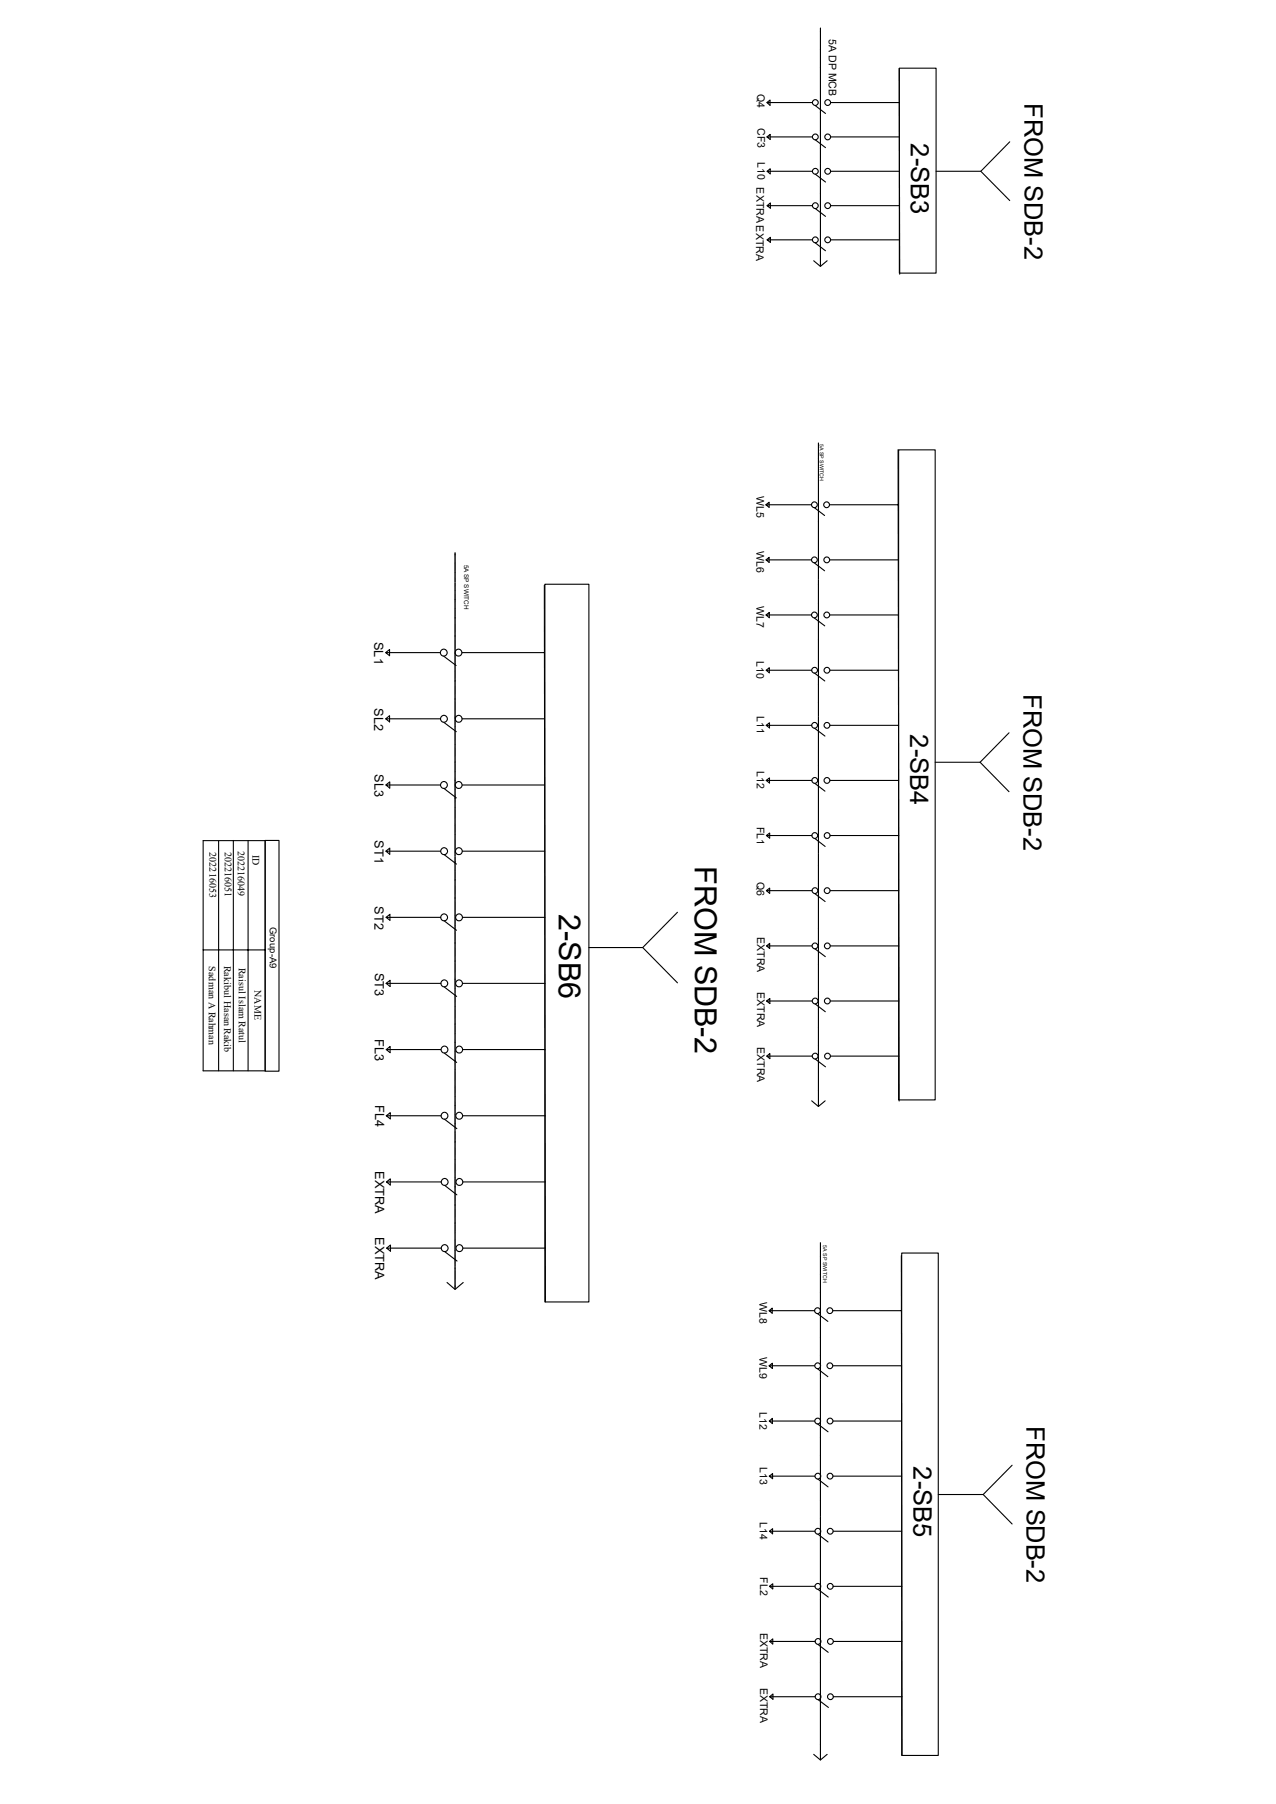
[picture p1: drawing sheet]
<svg xmlns="http://www.w3.org/2000/svg" width="297mm" height="420mm" viewBox="0 0 297 420" stroke-linecap="round" stroke-linejoin="round" font-family="sans-serif">
<defs><g id="words">
<g font-size="7.1">
<text x="161.8" y="201.6" transform="rotate(90 161.8 201.6)">FROM SDB-2</text>
<text x="130.1" y="212.8" transform="rotate(90 130.1 212.8)">2-SB6</text>
</g>
<g font-size="5.9">
<text x="238.5" y="24" transform="rotate(90 238.5 24)">FROM SDB-2</text>
<text x="212" y="33.4" transform="rotate(90 212 33.4)">2-SB3</text>
<text x="238.3" y="161.6" transform="rotate(90 238.3 161.6)">FROM SDB-2</text>
<text x="211.9" y="170.9" transform="rotate(90 211.9 170.9)">2-SB4</text>
<text x="239" y="332.1" transform="rotate(90 239 332.1)">FROM SDB-2</text>
<text x="212.6" y="341.4" transform="rotate(90 212.6 341.4)">2-SB5</text>
</g>
<g font-size="3">
<text x="87.1" y="149.4" transform="rotate(90 87.1 149.4)">SL1</text>
<text x="87.1" y="164.8" transform="rotate(90 87.1 164.8)">SL2</text>
<text x="87.2" y="180.2" transform="rotate(90 87.2 180.2)">SL3</text>
<text x="87.2" y="195.6" transform="rotate(90 87.2 195.6)">ST1</text>
<text x="87.2" y="211" transform="rotate(90 87.2 211)">ST2</text>
<text x="87.2" y="226.4" transform="rotate(90 87.2 226.4)">ST3</text>
<text x="87.2" y="241.9" transform="rotate(90 87.2 241.9)">FL3</text>
<text x="87.3" y="257.3" transform="rotate(90 87.3 257.3)">FL4</text>
<text x="87.3" y="272.6" transform="rotate(90 87.3 272.6)">EXTRA</text>
<text x="87.3" y="288" transform="rotate(90 87.3 288)">EXTRA</text>
</g>
<g font-size="2.5">
<text x="193" y="9.1" transform="rotate(90 193 9.1)">5A DP MCB</text>
<text x="176.3" y="21.8" transform="rotate(90 176.3 21.8)">Q4</text>
<text x="176.3" y="29.8" transform="rotate(90 176.3 29.8)">CF3</text>
<text x="176.3" y="37.8" transform="rotate(90 176.3 37.8)">L10</text>
<text x="176.1" y="43.6" transform="rotate(90 176.1 43.6)">EXTRA EXTRA</text>
<text x="176.1" y="115.4" transform="rotate(90 176.1 115.4)">WL5</text>
<text x="176.1" y="128.3" transform="rotate(90 176.1 128.3)">WL6</text>
<text x="176.1" y="141.1" transform="rotate(90 176.1 141.1)">WL7</text>
<text x="176.1" y="153.9" transform="rotate(90 176.1 153.9)">L10</text>
<text x="176.1" y="166.7" transform="rotate(90 176.1 166.7)">L11</text>
<text x="176.1" y="179.6" transform="rotate(90 176.1 179.6)">L12</text>
<text x="176.2" y="192.4" transform="rotate(90 176.2 192.4)">FL1</text>
<text x="176.2" y="205.3" transform="rotate(90 176.2 205.3)">Q6</text>
<text x="176.2" y="218.1" transform="rotate(90 176.2 218.1)">EXTRA</text>
<text x="176.2" y="230.9" transform="rotate(90 176.2 230.9)">EXTRA</text>
<text x="176.3" y="243.8" transform="rotate(90 176.3 243.8)">EXTRA</text>
<text x="176.8" y="303.1" transform="rotate(90 176.8 303.1)">WL8</text>
<text x="176.8" y="315.9" transform="rotate(90 176.8 315.9)">WL9</text>
<text x="176.8" y="328.7" transform="rotate(90 176.8 328.7)">L12</text>
<text x="176.9" y="341.5" transform="rotate(90 176.9 341.5)">L13</text>
<text x="176.9" y="354.4" transform="rotate(90 176.9 354.4)">L14</text>
<text x="176.9" y="367.2" transform="rotate(90 176.9 367.2)">FL2</text>
<text x="176.9" y="380.1" transform="rotate(90 176.9 380.1)">EXTRA</text>
<text x="177" y="392.9" transform="rotate(90 177 392.9)">EXTRA</text>
</g>
<g font-size="2.3">
<text x="48.8" y="198.4" transform="rotate(90 48.8 198.4)">202216053</text>
<text x="52.3" y="198.3" transform="rotate(90 52.3 198.3)">202216051</text>
<text x="55.4" y="198" transform="rotate(90 55.4 198)">202216049</text>
<text x="58.8" y="199.1" transform="rotate(90 58.8 199.1)">ID</text>
<text x="48.6" y="225" transform="rotate(90 48.6 225)">Sadman A Rahman</text>
<text x="52.2" y="224.8" transform="rotate(90 52.2 224.8)">Rakibul Hasan Rakib</text>
<text x="55.6" y="225.3" transform="rotate(90 55.6 225.3)">Raisul Islam Ratul</text>
<text x="59.2" y="230.5" transform="rotate(90 59.2 230.5)">NAME</text>
</g>
<text font-size="2.2" x="62.8" y="215.8" transform="rotate(90 62.8 215.8)">Group-A9</text>
<text font-size="1.5" x="108.1" y="131.4" transform="rotate(90 108.1 131.4)">5A SP SWITCH</text>
<g font-size="1.2">
<text x="190.8" y="103.3" transform="rotate(90 190.8 103.3)">5A SP SWITCH</text>
<text x="191.6" y="289.9" transform="rotate(90 191.6 289.9)">5A SP SWITCH</text>
</g>
</g></defs>
<g fill="none" stroke="#000" stroke-width=".25">
<path d="M191 6.5v.2M191 6.8v.2M191 7.1v.4M191 7.5v.2M191 7.8v.2M191 8v.2M191 8.3v.2M191 8.6v.1M191 8.8v.2M191 9.1v.1M191 9.3v.1M191 9.5v.2"/>
<path d="M191 9.8v.1M191 10v.2M191 10.3v.2M191 10.5v.2M191 10.8v.2M191 11v.2M191 11.3v.4M191 11.8v.1M191 12v.2M191 12.3v.1M191 12.5v.2M191 12.8v.2"/>
<path d="M191 13v.2M191 13.3v.2M191 13.5v.2M191 13.8v.1M191 14v.2M191 14.3v.1M191 14.5v.2M191 14.8v.1M191 15v.2M191 15.3v.2M191 15.5v.4M191 16v.2"/>
<path d="M191 16.3v.1M191 16.5v.2M191 16.8v.1M191 17v.2M191 17.3v.1M191 17.5v.2M191 17.8v.1M191 18v.2M191 18.2v.2M191 18.5v.2M191 18.8v.1M191 19v.2"/>
<path d="M191 19.3v.1M191 19.5v.2M191 19.8v.1M191 20v.2M209.3 15.9l.1 47.9M209.3 15.9h8.6v47.7h-8.6zM178.5 23.9l.7-.6v1.2l-.7-.6h10.6M178.5 31.9l.8-.6v1.2l-.8-.6h10.6M178.6 39.9l.7-.6v1.2l-.7-.6h10.5M189.8 24.6l2.4 1.8M189.8 32.6l2.4 1.8M191 38.2v.2"/>
<path d="M191 38.4v.2M191 38.7v.1M191 38.9v.2M191 39.2v.1M191 39.4v.2M191 39.7v.1M191 39.9v.2M191 20.2v.2M191 20.5v.2M191 20.7v.2M191 21v.2M191 21.3v.1"/>
<path d="M191 21.5v.2M191 21.8v.1M191 22v.1M191 22.2v.2M191 22.5v.1M191 22.7v.2M191 23v.2M191 23.2v.2M191 23.5v.2M191 23.7v.2M191 24v.1M191 24.2v.2"/>
<path d="M191 24.5v.1M191 24.7v.2M191 25v.1M191 25.2v.2M191 25.5v.2M191 25.7v.2M191 26v.4M191 26.5v.1M191 26.7v.2M191 27v.1M191 27.2v.2M191 27.5v.1"/>
<path d="M191 27.7v.2M191 28v.2M191 28.2v.2M191 28.4v.2M191 28.7v.2M191 29v.1M191 29.2v.2M191 29.5v.1M191 29.7v.2M191 30v.1M191 30.2v.4M191 30.7v.2"/>
<path d="M191 30.9v.2M191 31.2v.2M191 31.5v.1M191 31.7v.2M191 32v.1M191 32.2v.2M191 32.5v.1M191 32.7v.2M191 32.9v.2M191 33.2v.2M191 33.4v.2M191 33.7v.2"/>
<path d="M191 34v.1M191 34.2v.2M191 34.5v.3M191 34.9v.2M191 35.2v.1M191 35.4v.2M191 35.7v.2M191 35.9v.2M191 36.2v.2M191 36.4v.2M191 36.7v.1M191 36.9v.2"/>
<path d="M191 37.2v.1M191 37.4v.2M191 37.7v.1M191 37.9v.2M193.3 23.9h16M193.3 31.9h16M193.4 39.9h15.9M217.9 39.9h10.4l6.7 6.8M235 33l-6.7 6.9M178.6 47.9l.7-.7v1.3l-.7-.6h10.5M178.6 55.8l.7-.6v1.2l-.7-.6h10.5M189.8 40.6l2.4 1.8"/>
<path d="M189.8 48.6l2.4 1.8M189.8 56.6l2.4 1.8M191 40.2v.1M191 40.4v.2M191 40.7v.2M191 40.9v.2M191 41.1v.2M191 41.4v.2M191 41.7v.1M191 41.9v.2M191 42.2v.1M191 42.4v.2"/>
<path d="M191 42.7v.1M191 42.9v.2M191 43.1v.2M191 43.4v.2M191 43.6v.2M191 43.9v.2M191 44.2v.1M191 44.4v.2M191 44.7v.1M191 44.9v.4M191 45.4v.2M191 45.6v.2"/>
<path d="M191 45.9v.2M191 46.1v.2M191 46.4v.2M191 46.7v.1M191 46.9v.2M191 47.2v.1M191 47.4v.1M191 47.6v.2M191 47.9v.1M191 48.1v.2M191 48.4v.2M191 48.6v.2"/>
<path d="M191 48.9v.2M191 49.1v.4M191 49.6v.2M191 49.9v.1M191 50.1v.2M191 50.4v.1M191 50.6v.2M191 50.9v.2M191 51.1v.2M191 51.4v.1M191 51.6v.2M191 51.9v.1"/>
<path d="M191 52.1v.2M191 52.4v.1M191 52.6v.2M191 52.9v.1M191 53.1v.2M191 53.4v.4M191 53.8v.2M191 54.1v.2M191 54.4v.1M191 54.6v.2M191 54.9v.1M191 55.1v.2"/>
<path d="M191 55.4v.1M191 55.6v.2M191 55.8v.2M191 56.1v.2M191 56.3v.2M191 56.6v.2M191 56.9v.1M191 57.1v.2M191 57.4v.1M191 57.6v.1M191 57.8v.2M191 58.1v.2"/>
<path d="M191 58.3v.2M191 58.6v.2M191 58.8v.2M191 59.1v.2M191 59.4v.1M191 59.6v.2M191 59.9v.1M193.4 47.9h16M193.4 55.8h16M189.4 60.7l1.6 1.3 1.5-1.3M191 61.8v.2M191 60.1v.1"/>
<path d="M191 60.3v.2M191 60.6v.1M191 60.8v.2M191 61.1v.2M191 61.3v.2M191 61.6v.2M178.3 117.5l.7-.6v1.2l-.7-.6h10.5M189.6 118.2l2.3 1.8M190.5 103.1v.2M190.5 103.3v.2M190.5 103.6v.2M190.5 103.8v.2"/>
<path d="M190.5 104.1v.2M190.5 104.4v.1M190.5 104.6v.1M190.5 104.8v.2M190.5 105.1v.1M190.5 105.3v.2M190.5 105.6v.1M190.5 105.8v.2M190.5 106.1v.2M190.5 106.3v.2M190.5 106.6v.4M190.5 107.1v.1"/>
<path d="M190.5 107.3v.2M190.5 107.6v.1M190.5 107.8v.2M190.5 108.1v.1M190.5 108.3v.2M190.5 108.6v.2M190.5 108.8v.2M190.5 109.1v.1M190.5 109.3v.2M190.5 109.6v.1M190.5 109.8v.2M190.5 110.1v.1"/>
<path d="M190.5 110.3v.2M190.5 110.6v.1M190.5 110.8v.2M190.5 111v.2M190.5 111.3v.2M190.5 111.5v.2M190.5 111.8v.2M190.5 112.1v.1M190.5 112.3v.2M190.5 112.6v.1M190.5 112.8v.2M190.5 113.1v.1"/>
<path d="M190.5 113.3v.2M190.5 113.5v.2M190.5 113.8v.2M190.5 114v.2M190.5 114.3v.2M190.5 114.6v.1M190.5 114.8v.2M190.5 115.1v.1M190.5 115.3v.1M190.5 115.5v.2M190.5 115.8v.2M190.5 116v.2"/>
<path d="M190.5 116.3v.2M190.5 116.5v.2M190.5 116.8v.2M190.5 117.1v.3M190.5 117.5v.2M190.5 117.8v.1M190.5 118v.2M190.5 118.3v.1M190.5 118.5v.2M190.5 118.8v.2M190.5 119v.2M190.5 119.3v.1"/>
<path d="M190.5 119.5v.2M190.5 119.8v.1M193.1 117.5h16M209 104.7l.3 151.6M209.2 104.7h8.5v151.4h-8.5zM105.9 135.6v.2M105.9 135.9v.2M105.9 136.1v.2M105.9 136.4v.2M105.9 136.7v.1M105.9 136.9v.2M105.9 137.2v.1"/>
<path d="M105.9 137.4v.1M105.9 137.6v.2M105.9 137.9v.1M105.9 138.1v.2M105.9 138.4v.2M105.9 138.6v.2M105.9 138.9v.2M105.9 139.1v.2M105.9 139.4v.4M105.9 139.9v.1M105.9 128.7v.2M105.9 128.9v.4"/>
<path d="M105.9 129.4v.2M105.9 129.7v.1M105.9 129.9v.2M105.9 130.2v.1M105.9 130.4v.2M105.9 130.7v.2M105.9 130.9v.2M105.9 131.2v.1M105.9 131.4v.2M105.9 131.7v.1M105.9 131.9v.2M105.9 132.2v.1"/>
<path d="M105.9 132.4v.2M105.9 132.7v.1M105.9 132.9v.2M105.9 133.2v.1M105.9 133.4v.2M105.9 133.6v.2M105.9 133.9v.2M105.9 134.2v.1M105.9 134.4v.2M105.9 134.7v.1M105.9 134.9v.2M105.9 135.2v.1"/>
<path d="M105.9 135.4v.2M126.7 136.2l.3 166.9M126.8 136h10.3v167.1h-10.3zM178.3 130.3l.7-.5v1.1l-.7-.6h10.6M189.6 131.1l2.3 1.8M190.5 120v.2M190.5 120.3v.1M190.5 120.5v.2M190.5 120.8v.1M190.5 121v.2M190.5 121.3v.4M190.5 121.8v.1"/>
<path d="M190.5 122v.2M190.5 122.3v.1M190.5 122.5v.2M190.5 122.8v.1M190.5 123v.2M190.5 123.3v.1M190.5 123.5v.2M190.5 123.7v.2M190.5 124v.2M190.5 124.2v.2M190.5 124.5v.2M190.5 124.8v.1"/>
<path d="M190.5 125v.2M190.5 125.3v.1M190.5 125.5v.4M190.5 126v.2M190.5 126.2v.2M190.5 126.5v.2M190.5 126.7v.2M190.5 127v.2M190.5 127.3v.1M190.5 127.5v.2M190.5 127.8v.1M190.5 128v.1"/>
<path d="M190.5 128.2v.2M190.5 128.5v.2M190.5 128.7v.2M190.5 129v.2M190.5 129.2v.2M190.5 129.5v.2M190.5 129.8v.1M190.5 130v.1M190.5 130.2v.2M190.5 130.5v.1M190.5 130.7v.2M190.5 131v.1"/>
<path d="M190.5 131.2v.2M190.5 131.5v.2M190.5 131.7v.2M190.5 132v.1M190.5 132.2v.2M190.5 132.5v.1M190.5 132.7v.2M190.5 133v.1M190.5 133.2v.2M190.5 133.5v.1M190.5 133.7v.2M190.5 134v.1"/>
<path d="M190.5 134.2v.2M190.5 134.5v.1M190.5 134.7v.2M190.5 135v.1M190.5 135.2v.2M190.5 135.5v.1M190.5 135.7v.2M190.5 136v.4M190.5 136.4v.2M190.5 136.7v.2M190.5 136.9v.2M190.5 137.2v.2"/>
<path d="M190.5 137.5v.1M190.5 137.7v.2M190.5 138v.1M190.5 138.2v.1M190.5 138.4v.2M190.5 138.7v.2M190.5 138.9v.2M190.5 139.2v.2M190.5 139.4v.2M190.5 139.7v.2M190.5 140v.1M193.1 130.3h16"/>
<path d="M89.8 151.9l.9-.7v1.5l-.9-.8h12.7M103.3 152.8l2.9 2.1M105.9 140.1v.2M105.9 140.4v.1M105.9 140.6v.2M105.9 140.9v.2M105.9 141.1v.2M105.9 141.4v.2M105.9 141.6v.2M105.9 141.9v.1M105.9 142.1v.2M105.9 142.4v.1"/>
<path d="M105.9 142.6v.2M105.9 142.9v.1M105.9 143.1v.2M105.9 143.4v.2M105.9 143.6v.4M105.9 144.1v.2M105.9 144.4v.1M105.9 144.6v.2M105.9 144.9v.1M105.9 145.1v.2M105.9 145.4v.1M105.9 145.6v.2"/>
<path d="M105.9 145.9v.1M105.9 146.1v.2M105.9 146.3v.2M105.9 146.6v.2M105.9 146.9v.1M105.9 147.1v.2M105.9 147.4v.1M105.9 147.6v.2M105.9 147.9v.4M105.9 148.3v.2M105.9 148.6v.2M105.9 148.8v.2"/>
<path d="M105.9 149.1v.2M105.9 149.4v.1M105.9 149.6v.2M105.9 149.9v.1M105.9 150.1v.1M105.9 150.3v.2M105.9 150.6v.1M105.9 150.8v.2M105.9 151.1v.2M105.9 151.3v.2M105.9 151.6v.2M105.9 151.8v.2"/>
<path d="M105.9 152.1v.1M105.9 152.3v.2M105.9 152.6v.1M105.9 152.8v.2M105.9 153.1v.1M105.9 153.3v.2M105.9 153.6v.2M105.9 153.8v.2M105.9 154.1v.2M105.9 154.3v.2M105.9 154.6v.1M105.9 154.8v.2"/>
<path d="M105.9 155.1v.1M105.9 155.3v.2M105.9 155.6v.1M105.9 155.8v.2M105.9 156.1v.2M105.9 156.3v.2M105.9 156.5v.2M105.9 156.8v.2M105.9 157.1v.1M105.9 157.3v.2M105.9 157.6v.1M105.9 157.8v.2"/>
<path d="M105.9 158.1v.1M105.9 158.3v.4M105.9 158.8v.2M105.9 159v.2M105.9 159.3v.2M105.9 159.6v.1M105.9 159.8v.2M107.6 151.9h19.1M178.3 143.2l.8-.6v1.2l-.8-.6h10.6M178.4 156l.7-.6v1.2l-.7-.6h10.5M189.6 143.9l2.4 1.8M189.6 156.7l2.4 1.8"/>
<path d="M190.5 140.2v.4M190.5 140.7v.1M190.5 140.9v.2M190.5 141.2v.2M190.5 141.4v.2M190.5 141.7v.2M190.5 141.9v.2M190.5 142.2v.2M190.5 142.5v.1M190.5 142.7v.1M190.5 142.9v.2M190.5 143.2v.1"/>
<path d="M190.5 143.4v.2M190.5 143.7v.1M190.5 143.9v.2M190.5 144.2v.2M190.5 144.4v.4M190.5 144.9v.2M190.5 145.2v.1M190.5 145.4v.2M190.5 145.7v.1M190.5 145.9v.2M190.5 146.2v.1M190.5 146.4v.2"/>
<path d="M190.5 146.7v.1M190.5 146.9v.2M190.5 147.2v.1M190.5 147.4v.2M190.5 147.7v.1M190.5 147.9v.2M190.5 148.2v.1M190.5 148.4v.2M190.5 148.7v.4M190.5 149.1v.2M190.5 149.4v.2M190.5 149.6v.2"/>
<path d="M190.5 149.9v.2M190.5 150.2v.1M190.5 150.4v.2M190.5 150.7v.1M190.5 150.9v.1M190.5 151.1v.2M190.5 151.4v.2M190.5 151.6v.2M190.5 151.9v.2M190.5 152.1v.2M190.5 152.4v.2M190.5 152.7v.1"/>
<path d="M190.5 152.9v.1M190.5 153.1v.2M190.5 153.4v.1M190.5 153.6v.2M190.5 153.9v.2M190.5 154.1v.2M190.5 154.4v.2M190.5 154.6v.2M190.5 154.9v.2M190.5 155.2v.1M190.5 155.4v.1M190.5 155.6v.2"/>
<path d="M190.5 155.9v.1M190.5 156.1v.2M190.5 156.4v.1M190.5 156.6v.2M190.5 156.9v.2M190.5 157.1v.2M190.5 157.4v.1M190.5 157.6v.2M190.5 157.9v.1M190.5 158.1v.2M190.5 158.4v.1M190.5 158.6v.2"/>
<path d="M190.5 158.9v.1M190.5 159.1v.4M190.5 159.6v.2M190.5 159.9v.1M193.1 143.2h16M193.2 156h15.9M89.8 167.3l.9-.7v1.5l-.9-.8h12.7M103.3 168.2l2.9 2.1M105.9 160.1v.1M105.9 160.3v.2M105.9 160.6v.1M105.9 160.8v.2"/>
<path d="M105.9 161v.2M105.9 161.3v.2M105.9 161.5v.2M105.9 161.8v.2M105.9 162.1v.1M105.9 162.3v.2M105.9 162.6v.3M105.9 163v.2M105.9 163.3v.1M105.9 163.5v.2M105.9 163.8v.2M105.9 164v.2"/>
<path d="M105.9 164.3v.2M105.9 164.5v.2M105.9 164.8v.1M105.9 165v.2M105.9 165.3v.1M105.9 165.5v.2M105.9 165.8v.1M105.9 166v.2M105.9 166.3v.2M105.9 166.5v.2M105.9 166.8v.4M105.9 167.3v.1"/>
<path d="M105.9 167.5v.2M105.9 167.8v.1M105.9 168v.2M105.9 168.3v.1M105.9 168.5v.2M105.9 168.8v.2M105.9 169v.2M105.9 169.2v.2M105.9 169.5v.2M105.9 169.8v.1M105.9 170v.2M105.9 170.3v.1"/>
<path d="M105.9 170.5v.2M105.9 170.8v.1M105.9 171v.2M105.9 171.2v.2M105.9 171.5v.2M105.9 171.7v.2M105.9 172v.2M105.9 172.3v.1M105.9 172.5v.2M105.9 172.8v.1M105.9 173v.2M105.9 173.3v.1"/>
<path d="M105.9 173.5v.2M105.9 173.7v.2M105.9 174v.2M105.9 174.2v.2M105.9 174.5v.2M105.9 174.8v.1M105.9 175v.2M105.9 175.3v.1M105.9 175.5v.1M105.9 175.7v.2M105.9 176v.1M105.9 176.2v.2"/>
<path d="M105.9 176.5v.2M105.9 176.7v.2M105.9 177v.2M105.9 177.2v.4M105.9 177.7v.2M105.9 178v.1M105.9 178.2v.2M105.9 178.5v.1M105.9 178.7v.2M105.9 179v.2M105.9 179.2v.2M105.9 179.5v.1"/>
<path d="M105.9 179.7v.2M105.9 180v.1M107.6 167.3h19.1M178.4 168.9l.7-.6v1.2l-.7-.6h10.5M189.6 169.5l2.4 1.9M190.5 160.1v.2M190.5 160.4v.1M190.5 160.6v.2M190.5 160.9v.1M190.5 161.1v.2M190.5 161.4v.1M190.5 161.6v.2"/>
<path d="M190.5 161.8v.2M190.5 162.1v.2M190.5 162.3v.2M190.5 162.6v.2M190.5 162.9v.1M190.5 163.1v.2M190.5 163.4v.3M190.5 163.8v.2M190.5 164.1v.2M190.5 164.3v.2M190.5 164.6v.2M190.5 164.8v.2"/>
<path d="M190.5 165.1v.2M190.5 165.4v.1M190.5 165.6v.1M190.5 165.8v.2M190.5 166.1v.1M190.5 166.3v.2M190.5 166.6v.2M190.5 166.8v.2M190.5 167.1v.2M190.5 167.3v.2M190.5 167.6v.4M190.5 168.1v.1"/>
<path d="M190.5 168.3v.2M190.5 168.6v.1M190.5 168.8v.2M190.5 169.1v.1M190.5 169.3v.2M190.5 169.6v.2M190.5 169.8v.2M190.5 170.1v.1M190.5 170.3v.2M190.5 170.6v.1M190.5 170.8v.2M190.5 171.1v.1"/>
<path d="M190.5 171.3v.2M190.5 171.6v.1M190.5 171.8v.2M190.5 172v.2M190.5 172.3v.2M190.5 172.6v.1M190.5 172.8v.2M190.5 173.1v.1M190.5 173.3v.2M190.5 173.6v.1M190.5 173.8v.2M190.5 174.1v.1"/>
<path d="M190.5 174.3v.2M190.5 174.5v.2M190.5 174.8v.2M190.5 175v.2M190.5 175.3v.2M190.5 175.6v.1M190.5 175.8v.2M190.5 176.1v.1M190.5 176.3v.1M190.5 176.5v.2M190.5 176.8v.2M190.5 177v.2"/>
<path d="M190.5 177.3v.2M190.5 177.5v.2M190.5 177.8v.2M190.5 178.1v.3M190.5 178.5v.2M190.5 178.8v.1M190.5 179v.2M190.5 179.3v.2M190.5 179.5v.2M190.5 179.8v.2M193.2 168.9h16M217.7 177.5h10.4l6.8 6.8"/>
<path d="M234.9 170.6l-6.8 6.9M47.3 195.7h14.4v53.6h-14.4zM50.9 195.8v53.5M54.3 195.7v53.6M57.7 195.7v53.6M61.7 195.7h3.2v53.7h-3.2zM89.8 182.8l.9-.8v1.5l-.9-.7h12.7M89.8 198.2l.9-.8v1.5l-.9-.7h12.7M103.3 183.6l2.9 2.2M103.4 199l2.9 2.2M105.9 180.2v.2M105.9 180.5v.1"/>
<path d="M105.9 180.7v.2M105.9 181v.1M105.9 181.2v.2M105.9 181.5v.4M105.9 181.9v.2M105.9 182.2v.2M105.9 182.5v.1M105.9 182.7v.2M105.9 183v.1M105.9 183.2v.2M105.9 183.5v.1M105.9 183.7v.2"/>
<path d="M105.9 183.9v.2M105.9 184.2v.2M105.9 184.4v.2M105.9 184.7v.2M105.9 185v.1M105.9 185.2v.2M105.9 185.5v.1M105.9 185.7v.4M105.9 186.2v.2M105.9 186.4v.2M105.9 186.7v.2M105.9 186.9v.2"/>
<path d="M105.9 187.2v.2M105.9 187.5v.1M105.9 187.7v.2M105.9 188v.1M105.9 188.2v.1M105.9 188.4v.2M105.9 188.7v.1M105.9 188.9v.2M105.9 189.2v.2M105.9 189.4v.2M105.9 189.7v.2M105.9 189.9v.2"/>
<path d="M105.9 190.2v.1M105.9 190.4v.2M105.9 190.7v.1M105.9 190.9v.2M105.9 191.2v.1M105.9 191.4v.2M105.9 191.7v.2M105.9 191.9v.2M105.9 192.2v.1M105.9 192.4v.2M105.9 192.7v.1M105.9 192.9v.2"/>
<path d="M105.9 193.2v.1M105.9 193.4v.2M105.9 193.7v.1M105.9 193.9v.2M105.9 194.2v.1M105.9 194.4v.2M105.9 194.6v.2M105.9 194.9v.2M105.9 195.2v.1M105.9 195.4v.2M105.9 195.7v.1M105.9 195.9v.2"/>
<path d="M105.9 196.2v.1M105.9 196.4v.2M105.9 196.6v.2M105.9 196.9v.2M105.9 197.1v.2M105.9 197.4v.2M105.9 197.7v.1M105.9 197.9v.2M105.9 198.2v.1M105.9 198.4v.1M105.9 198.6v.2M105.9 198.9v.2"/>
<path d="M105.9 199.1v.2M105.9 199.4v.2M105.9 199.6v.2M105.9 199.9v.2M107.6 182.8h19.2M107.6 198.2h19.2M178.4 181.7l.7-.6v1.2l-.7-.6h10.6M178.4 194.5l.8-.6v1.2l-.8-.6h10.6M189.7 182.4l2.3 1.8M189.7 195.2l2.4 1.9M190.5 180v.2M190.5 180.3v.1"/>
<path d="M190.5 180.5v.2M190.5 180.8v.1M190.5 181v.2M190.5 181.3v.1M190.5 181.5v.2M190.5 181.8v.1M190.5 182v.2M190.5 182.3v.4M190.5 182.8v.1M190.5 183v.2M190.5 183.3v.1M190.5 183.5v.2"/>
<path d="M190.5 183.8v.1M190.5 184v.2M190.5 184.3v.1M190.5 184.5v.2M190.5 184.7v.2M190.5 185v.2M190.5 185.3v.1M190.5 185.5v.2M190.5 185.8v.1M190.5 186v.2M190.5 186.3v.1M190.5 186.5v.4"/>
<path d="M190.5 187v.2M190.5 187.2v.2M190.5 187.5v.2M190.5 187.7v.2M190.5 188v.2M190.5 188.3v.1M190.5 188.5v.2M190.5 188.8v.1M190.5 189v.1M190.5 189.2v.2M190.5 189.5v.2M190.5 189.7v.2"/>
<path d="M190.5 190v.2M190.5 190.2v.2M190.5 190.5v.2M190.5 190.8v.1M190.5 191v.1M190.5 191.2v.2M190.5 191.5v.1M190.5 191.7v.2M190.5 192v.2M190.5 192.2v.2M190.5 192.5v.2M190.5 192.7v.2"/>
<path d="M190.5 193v.1M190.5 193.2v.2M190.5 193.5v.1M190.5 193.7v.2M190.5 194v.1M190.5 194.2v.2M190.5 194.5v.1M190.5 194.7v.2M190.5 195v.1M190.5 195.2v.2M190.5 195.5v.1M190.5 195.7v.2"/>
<path d="M190.5 196v.1M190.5 196.2v.2M190.5 196.5v.1M190.5 196.7v.2M190.5 197v.4M190.5 197.4v.2M190.5 197.7v.2M190.5 198v.1M190.5 198.2v.2M190.5 198.5v.1M190.5 198.7v.2M190.5 199v.1"/>
<path d="M190.5 199.2v.1M190.5 199.4v.2M190.5 199.7v.2M190.5 199.9v.2M193.2 181.7h16M193.2 194.5h16M89.9 213.6l.9-.7v1.3l-.9-.6h12.7M103.4 214.4l2.9 2.2M105.9 200.2v.1M105.9 200.4v.4M105.9 200.9v.1M105.9 201.1v.2"/>
<path d="M105.9 201.4v.1M105.9 201.6v.2M105.9 201.9v.2M105.9 202.1v.2M105.9 202.4v.2M105.9 202.6v.2M105.9 202.9v.1M105.9 203.1v.2M105.9 203.4v.1M105.9 203.6v.2M105.9 203.9v.1M105.9 204.1v.2"/>
<path d="M105.9 204.4v.2M105.9 204.6v.4M105.9 205.1v.2M105.9 205.4v.1M105.9 205.6v.2M105.9 205.9v.1M105.9 206.1v.2M105.9 206.4v.1M105.9 206.6v.2M105.9 206.9v.1M105.9 207.1v.2M105.9 207.3v.2"/>
<path d="M105.9 207.6v.2M105.9 207.9v.1M105.9 208.1v.2M105.9 208.4v.1M105.9 208.6v.2M105.9 208.9v.4M105.9 209.3v.2M105.9 209.6v.2M105.9 209.8v.2M105.9 210.1v.2M105.9 210.4v.1M105.9 210.6v.2"/>
<path d="M105.9 210.9v.1M105.9 211.1v.1M105.9 211.3v.2M105.9 211.6v.2M105.9 211.8v.2M105.9 212.1v.2M105.9 212.3v.2M105.9 212.6v.2M105.9 212.9v.1M105.9 213.1v.1M105.9 213.3v.2M105.9 213.6v.1"/>
<path d="M105.9 213.8v.2M105.9 214.1v.1M105.9 214.3v.2M105.9 214.6v.2M105.9 214.8v.2M105.9 215.1v.2M105.9 215.3v.2M105.9 215.6v.1M105.9 215.8v.2M105.9 216.1v.1M105.9 216.3v.2M105.9 216.6v.1"/>
<path d="M105.9 216.8v.2M105.9 217.1v.2M105.9 217.3v.2M105.9 217.6v.1M105.9 217.8v.2M105.9 218.1v.1M105.9 218.3v.2M105.9 218.6v.1M105.9 218.8v.2M105.9 219.1v.1M105.9 219.3v.4M105.9 219.8v.2"/>
<path d="M107.7 213.6h19.1M157.7 212.4l-8.1 8.2M178.4 207.3l.8-.5v1.2l-.8-.7h10.6M189.7 208.1l2.4 1.8M190.5 200.2v.2M190.5 200.4v.2M190.5 200.7v.2M190.5 201v.1M190.5 201.2v.4M190.5 201.7v.1M190.5 201.9v.2M190.5 202.2v.2"/>
<path d="M190.5 202.4v.2M190.5 202.7v.2M190.5 202.9v.2M190.5 203.2v.2M190.5 203.5v.1M190.5 203.7v.1M190.5 203.9v.2M190.5 204.2v.1M190.5 204.4v.2M190.5 204.7v.2M190.5 204.9v.2M190.5 205.2v.2"/>
<path d="M190.5 205.4v.4M190.5 205.9v.2M190.5 206.2v.1M190.5 206.4v.2M190.5 206.7v.1M190.5 206.9v.2M190.5 207.2v.1M190.5 207.4v.2M190.5 207.7v.1M190.5 207.9v.2M190.5 208.2v.1M190.5 208.4v.2"/>
<path d="M190.5 208.7v.1M190.5 208.9v.2M190.5 209.2v.1M190.5 209.4v.2M190.5 209.7v.1M190.5 209.9v.2M190.5 210.1v.2M190.5 210.4v.2M190.5 210.7v.1M190.5 210.9v.2M190.5 211.2v.1M190.5 211.4v.2"/>
<path d="M190.5 211.7v.1M190.5 211.9v.1M190.5 212.1v.2M190.5 212.4v.2M190.5 212.6v.2M190.5 212.9v.2M190.5 213.1v.2M190.5 213.4v.2M190.5 213.7v.1M190.5 213.9v.1M190.5 214.1v.2M190.5 214.4v.1"/>
<path d="M190.5 214.6v.2M190.5 214.9v.2M190.5 215.1v.2M190.5 215.4v.2M190.5 215.6v.2M190.5 215.9v.4M190.5 216.4v.1M190.5 216.6v.2M190.5 216.9v.1M190.5 217.1v.2M190.5 217.4v.2M190.5 217.6v.2"/>
<path d="M190.5 217.9v.2M190.5 218.1v.2M190.5 218.4v.1M190.5 218.6v.2M190.5 218.9v.1M190.5 219.1v.2M190.5 219.4v.1M190.5 219.6v.2M190.5 219.9v.1M193.3 207.3h15.9M47.3 221.1h14.4M89.9 228.9l.9-.7v1.5l-.9-.8h12.7"/>
<path d="M103.4 229.8l2.9 2.2M105.9 220v.2M105.9 220.3v.2M105.9 220.6v.1M105.9 220.8v.2M105.9 221.1v.1M105.9 221.3v.2M105.9 221.6v.1M105.9 221.8v.2M105.9 222v.2M105.9 222.3v.2M105.9 222.5v.2"/>
<path d="M105.9 222.8v.2M105.9 223.1v.1M105.9 223.3v.2M105.9 223.6v.3M105.9 224v.2M105.9 224.3v.2M105.9 224.5v.2M105.9 224.8v.2M105.9 225v.2M105.9 225.3v.2M105.9 225.6v.1M105.9 225.8v.1"/>
<path d="M105.9 226v.2M105.9 226.3v.1M105.9 226.5v.2M105.9 226.8v.1M105.9 227v.2M105.9 227.3v.2M105.9 227.5v.2M105.9 227.8v.4M105.9 228.3v.1M105.9 228.5v.2M105.9 228.8v.1M105.9 229v.2"/>
<path d="M105.9 229.3v.1M105.9 229.5v.2M105.9 229.8v.2M105.9 230v.2M105.9 230.3v.1M105.9 230.5v.2M105.9 230.8v.1M105.9 231v.2M105.9 231.3v.1M105.9 231.5v.2M105.9 231.8v.1M105.9 232v.2"/>
<path d="M105.9 232.2v.2M105.9 232.5v.2M105.9 232.7v.2M105.9 233v.2M105.9 233.3v.1M105.9 233.5v.2M105.9 233.8v.1M105.9 234v.2M105.9 234.3v.1M105.9 234.5v.2M105.9 234.7v.2M105.9 235v.2"/>
<path d="M105.9 235.2v.2M105.9 235.5v.2M105.9 235.8v.1M105.9 236v.2M105.9 236.3v.1M105.9 236.5v.1M105.9 236.7v.2M105.9 237v.2M105.9 237.2v.2M105.9 237.5v.2M105.9 237.7v.2M105.9 238v.2"/>
<path d="M105.9 238.3v.3M105.9 238.7v.2M105.9 239v.1M105.9 239.2v.2M105.9 239.5v.1M105.9 239.7v.2M105.9 240v.2M107.7 228.9h19.2M137.1 220.6h12.5l8.1 8.2M178.4 220.2l.8-.6v1.2l-.8-.6h10.6M178.4 233l.8-.5v1.1l-.8-.6h10.6M189.7 220.9l2.4 1.8"/>
<path d="M189.7 233.7l2.4 1.8M190.5 220.1v.4M190.5 220.6v.2M190.5 220.9v.1M190.5 221.1v.2M190.5 221.4v.1M190.5 221.6v.2M190.5 221.9v.1M190.5 222.1v.2M190.5 222.4v.1M190.5 222.6v.2M190.5 222.8v.2"/>
<path d="M190.5 223.1v.2M190.5 223.4v.1M190.5 223.6v.2M190.5 223.9v.1M190.5 224.1v.2M190.5 224.4v.3M190.5 224.8v.2M190.5 225.1v.2M190.5 225.3v.2M190.5 225.6v.2M190.5 225.8v.2M190.5 226.1v.2"/>
<path d="M190.5 226.4v.1M190.5 226.6v.1M190.5 226.8v.2M190.5 227.1v.1M190.5 227.3v.2M190.5 227.6v.2M190.5 227.8v.2M190.5 228.1v.2M190.5 228.3v.2M190.5 228.6v.1M190.5 228.8v.2M190.5 229.1v.1"/>
<path d="M190.5 229.3v.2M190.5 229.6v.1M190.5 229.8v.2M190.5 230.1v.2M190.5 230.3v.2M190.5 230.6v.2M190.5 230.8v.2M190.5 231.1v.1M190.5 231.3v.2M190.5 231.6v.1M190.5 231.8v.2M190.5 232.1v.1"/>
<path d="M190.5 232.3v.2M190.5 232.6v.1M190.5 232.8v.2M190.5 233v.2M190.5 233.3v.2M190.5 233.6v.1M190.5 233.8v.2M190.5 234.1v.1M190.5 234.3v.2M190.5 234.6v.1M190.5 234.8v.4M190.5 235.3v.2"/>
<path d="M190.5 235.5v.2M190.5 235.8v.2M190.5 236.1v.1M190.5 236.3v.2M190.5 236.6v.1M190.5 236.8v.2M190.5 237.1v.1M190.5 237.3v.1M190.5 237.5v.2M190.5 237.8v.2M190.5 238v.2M190.5 238.3v.2"/>
<path d="M190.5 238.5v.2M190.5 238.8v.2M190.5 239.1v.3M190.5 239.5v.2M190.5 239.8v.1M193.3 220.2h15.9M193.3 233h16M89.9 244.3l.9-.7v1.5l-.9-.8h12.7M89.9 259.8l.9-.8v1.5l-.9-.7h12.8M103.5 245.2l2.8 2.2M105.9 240.2v.2M105.9 240.5v.1"/>
<path d="M105.9 240.7v.2M105.9 241v.1M105.9 241.2v.2M105.9 241.5v.1M105.9 241.7v.2M105.9 242v.1M105.9 242.2v.2M105.9 242.5v.4M105.9 243v.1M105.9 243.2v.2M105.9 243.5v.1M105.9 243.7v.2"/>
<path d="M105.9 244v.1M105.9 244.2v.2M105.9 244.5v.1M105.9 244.7v.2M105.9 244.9v.2M105.9 245.2v.2M105.9 245.4v.2M105.9 245.7v.2M105.9 246v.1M105.9 246.2v.2M105.9 246.5v.1M105.9 246.7v.4"/>
<path d="M105.9 247.2v.2M105.9 247.4v.2M105.9 247.7v.2M105.9 247.9v.2M105.9 248.2v.2M105.9 248.5v.1M105.9 248.7v.2M105.9 249v.1M105.9 249.2v.1M105.9 249.4v.2M105.9 249.7v.2M105.9 249.9v.2"/>
<path d="M105.9 250.2v.2M105.9 250.4v.2M105.9 250.7v.2M105.9 251v.1M105.9 251.2v.1M105.9 251.4v.2M105.9 251.7v.1M105.9 251.9v.2M105.9 252.2v.1M105.9 252.4v.2M105.9 252.7v.2M105.9 252.9v.2"/>
<path d="M105.9 253.2v.1M105.9 253.4v.2M105.9 253.7v.1M105.9 253.9v.2M105.9 254.2v.1M105.9 254.4v.2M105.9 254.7v.1M105.9 254.9v.2M105.9 255.2v.1M105.9 255.4v.2M105.9 255.7v.1M105.9 255.9v.2"/>
<path d="M105.9 256.2v.1M105.9 256.4v.2M105.9 256.7v.1M105.9 256.9v.2M105.9 257.2v.4M105.9 257.6v.2M105.9 257.9v.2M105.9 258.1v.2M105.9 258.4v.2M105.9 258.7v.1M105.9 258.9v.2M105.9 259.2v.1"/>
<path d="M105.9 259.4v.1M105.9 259.6v.2M105.9 259.9v.2M107.7 244.3h19.2M107.7 259.8h19.2M178.5 245.9l.7-.6v1.2l-.7-.6h10.6M188.9 256.3l1.6 1.3 1.6-1.3M189.7 246.5l2.5 1.9M190.5 240v.2M190.5 240.3v.2M190.5 240.5v.2M190.5 240.8v.2"/>
<path d="M190.5 241v.2M190.5 241.3v.1M190.5 241.5v.2M190.5 241.8v.1M190.5 242v.2M190.5 242.3v.1M190.5 242.5v.2M190.5 242.8v.2M190.5 243v.2M190.5 243.3v.4M190.5 243.8v.1M190.5 244v.2"/>
<path d="M190.5 244.3v.1M190.5 244.5v.2M190.5 244.8v.1M190.5 245v.2M190.5 245.3v.1M190.5 245.5v.2M190.5 245.7v.2M190.5 246v.2M190.5 246.3v.1M190.5 246.5v.2M190.5 246.8v.1M190.5 247v.2"/>
<path d="M190.5 247.3v.1M190.5 247.5v.2M190.5 247.7v.2M190.5 248v.2M190.5 248.2v.2M190.5 248.5v.2M190.5 248.8v.1M190.5 249v.2M190.5 249.3v.1M190.5 249.5v.2M190.5 249.8v.1M190.5 250v.1"/>
<path d="M190.5 250.2v.2M190.5 250.5v.2M190.5 250.7v.2M190.5 251v.2M190.5 251.2v.2M190.5 251.5v.2M190.5 251.8v.1M190.5 252v.1M190.5 252.2v.2M190.5 252.5v.1M190.5 252.7v.2M190.5 253v.2"/>
<path d="M190.5 253.2v.2M190.5 253.5v.2M190.5 253.7v.4M190.5 254.2v.2M190.5 254.5v.1M190.5 254.7v.2M190.5 255v.1M190.5 255.2v.2M190.5 255.5v.2M190.5 255.7v.2M190.5 256v.1M190.5 256.2v.2"/>
<path d="M190.5 256.5v.1M190.5 256.7v.2M190.5 257v.1M190.5 257.2v.2M190.5 257.5v.1M193.3 245.9h16M90 275.2l.8-.8v1.5l-.8-.7h12.7M103.5 260.6l2.8 2.2M103.5 276l2.8 2.2M105.9 260.1v.2M105.9 260.4v.2M105.9 260.6v.2"/>
<path d="M105.9 260.9v.2M105.9 261.2v.1M105.9 261.4v.4M105.9 261.9v.1M105.9 262.1v.2M105.9 262.4v.2M105.9 262.6v.2M105.9 262.9v.2M105.9 263.1v.2M105.9 263.4v.2M105.9 263.7v.1M105.9 263.9v.1"/>
<path d="M105.9 264.1v.2M105.9 264.4v.1M105.9 264.6v.2M105.9 264.9v.1M105.9 265.1v.2M105.9 265.4v.2M105.9 265.6v.4M105.9 266.1v.2M105.9 266.4v.1M105.9 266.6v.2M105.9 266.9v.1M105.9 267.1v.2"/>
<path d="M105.9 267.4v.1M105.9 267.6v.2M105.9 267.9v.1M105.9 268.1v.2M105.9 268.4v.1M105.9 268.6v.2M105.9 268.9v.1M105.9 269.1v.2M105.9 269.4v.1M105.9 269.6v.2M105.9 269.9v.1M105.9 270.1v.2"/>
<path d="M105.9 270.3v.2M105.9 270.6v.2M105.9 270.8v.2M105.9 271.1v.2M105.9 271.4v.1M105.9 271.6v.2M105.9 271.9v.1M105.9 272.1v.1M105.9 272.3v.2M105.9 272.6v.2M105.9 272.8v.2M105.9 273.1v.2"/>
<path d="M105.9 273.3v.2M105.9 273.6v.2M105.9 273.9v.1M105.9 274.1v.1M105.9 274.3v.2M105.9 274.6v.1M105.9 274.8v.2M105.9 275.1v.2M105.9 275.3v.2M105.9 275.6v.2M105.9 275.8v.2M105.9 276.1v.4"/>
<path d="M105.9 276.6v.1M105.9 276.8v.2M105.9 277.1v.1M105.9 277.3v.2M105.9 277.6v.1M105.9 277.8v.2M105.9 278.1v.2M105.9 278.3v.2M105.9 278.6v.1M105.9 278.8v.2M105.9 279.1v.1M105.9 279.3v.2"/>
<path d="M105.9 279.6v.1M105.9 279.8v.2M107.7 275.2h19.2M90 290.6l.9-.7v1.4l-.9-.7h12.7M103.5 291.4l2.9 2.2M104.1 298.6l1.8 1.6 1.9-1.6M105.9 280.1v.1M105.9 280.3v.4M105.9 280.8v.2M105.9 281.1v.1M105.9 281.3v.2M105.9 281.6v.1"/>
<path d="M105.9 281.8v.2M105.9 282.1v.1M105.9 282.3v.2M105.9 282.6v.1M105.9 282.8v.2M105.9 283v.2M105.9 283.3v.2M105.9 283.5v.2M105.9 283.8v.2M105.9 284.1v.1M105.9 284.3v.2M105.9 284.6v.3"/>
<path d="M105.9 285v.2M105.9 285.3v.2M105.9 285.5v.2M105.9 285.8v.2M105.9 286v.2M105.9 286.3v.2M105.9 286.6v.1M105.9 286.8v.1M105.9 287v.2M105.9 287.3v.1M105.9 287.5v.2M105.9 287.8v.2"/>
<path d="M105.9 288v.2M105.9 288.3v.2M105.9 288.5v.2M105.9 288.8v.1M105.9 289v.2M105.9 289.3v.1M105.9 289.5v.2M105.9 289.8v.1M105.9 290v.2M105.9 290.3v.1M105.9 290.5v.2M105.9 290.8v.2"/>
<path d="M105.9 291v.2M105.9 291.3v.1M105.9 291.5v.2M105.9 291.8v.1M105.9 292v.2M105.9 292.3v.1M105.9 292.5v.2M105.9 292.8v.1M105.9 293v.2M105.9 293.2v.2M105.9 293.5v.2M105.9 293.8v.1"/>
<path d="M105.9 294v.2M105.9 294.3v.1M105.9 294.5v.2M105.9 294.8v.1M105.9 295v.4M105.9 295.5v.2M105.9 295.7v.2M105.9 296v.2M105.9 296.2v.2M105.9 296.5v.2M105.9 296.8v.1M105.9 297v.2"/>
<path d="M105.9 297.3v.1M105.9 297.5v.1M105.9 297.7v.2M105.9 298v.2M105.9 298.2v.2M105.9 298.5v.2M105.9 298.7v.2M105.9 299v.2M105.9 299.3v.3M105.9 299.7v.2M105.9 300v.2M107.8 290.6h19.2"/>
<path d="M191 289.3v.2M191 289.6v.1M191 289.8v.2M191 290.1v.1M191 290.3v.1M191 290.5v.2M191 290.8v.2M191 291v.2M191 291.3v.2M191 291.5v.2M191 291.8v.2M191 292.1v.1"/>
<path d="M191 292.3v.4M191 292.8v.1M191 293v.2M191 293.3v.2M191 293.5v.2M191 293.8v.2M191 294v.2M191 294.3v.2M191 294.6v.1M191 294.8v.1M191 295v.2M191 295.3v.1"/>
<path d="M191 295.5v.2M191 295.8v.2M191 296v.2M191 296.3v.2M191 296.5v.4M191 297v.2M191 297.3v.1M191 297.5v.2M191 297.8v.1M191 298v.2M191 298.3v.1M191 298.5v.2"/>
<path d="M191 298.8v.1M191 299v.2M191 299.3v.1M191 299.5v.2M191 299.8v.1M209.8 292.3l.2 116.4M209.9 291.7h8.5v117h-8.5zM179 305.1l.7-.6v1.2l-.7-.6h10.6M179 318l.8-.6v1.2l-.8-.6h10.6M190.3 305.8l2.4 1.8M190.3 318.7l2.4 1.8M191 300v.2"/>
<path d="M191 300.3v.1M191 300.5v.2M191 300.8v.4M191 301.2v.2M191 301.5v.2M191 301.8v.1M191 302v.2M191 302.3v.1M191 302.5v.2M191 302.8v.1M191 303v.1M191 303.2v.2"/>
<path d="M191 303.5v.2M191 303.7v.2M191 304v.2M191 304.2v.2M191 304.5v.2M191 304.8v.1M191 305v.1M191 305.2v.2M191 305.5v.1M191 305.7v.2M191 306v.2M191 306.2v.2"/>
<path d="M191 306.5v.2M191 306.7v.2M191 307v.2M191 307.3v.1M191 307.5v.1M191 307.7v.2M191 308v.1M191 308.2v.2M191 308.5v.2M191 308.7v.2M191 309v.2M191 309.2v.2"/>
<path d="M191 309.5v.1M191 309.7v.2M191 310v.1M191 310.2v.2M191 310.5v.1M191 310.7v.2M191 311v.1M191 311.2v.4M191 311.7v.2M191 312v.1M191 312.2v.2M191 312.5v.1"/>
<path d="M191 312.7v.2M191 313v.1M191 313.2v.2M191 313.5v.1M191 313.7v.2M191 313.9v.2M191 314.2v.2M191 314.5v.1M191 314.7v.2M191 315v.1M191 315.2v.2M191 315.5v.3"/>
<path d="M191 315.9v.2M191 316.2v.2M191 316.4v.2M191 316.7v.2M191 316.9v.2M191 317.2v.2M191 317.5v.1M191 317.7v.1M191 317.9v.2M191 318.2v.1M191 318.4v.2M191 318.7v.2"/>
<path d="M191 318.9v.2M191 319.2v.2M191 319.4v.2M191 319.7v.4M193.8 305.1h16M193.8 318h16M179.1 330.8l.7-.6v1.2l-.7-.6h10.6M190.3 331.5l2.4 1.8M191 320.2v.1M191 320.4v.2M191 320.7v.1M191 320.9v.2"/>
<path d="M191 321.2v.2M191 321.4v.2M191 321.7v.2M191 321.9v.2M191 322.2v.1M191 322.4v.2M191 322.7v.1M191 322.9v.2M191 323.2v.1M191 323.4v.2M191 323.7v.2M191 323.9v.2"/>
<path d="M191 324.1v.2M191 324.4v.2M191 324.7v.1M191 324.9v.2M191 325.2v.1M191 325.4v.2M191 325.7v.1M191 325.9v.2M191 326.2v.1M191 326.4v.2M191 326.6v.2M191 326.9v.2"/>
<path d="M191 327.2v.1M191 327.4v.2M191 327.7v.1M191 327.9v.2M191 328.2v.1M191 328.4v.1M191 328.6v.2M191 328.9v.2M191 329.1v.2M191 329.4v.2M191 329.6v.2M191 329.9v.2"/>
<path d="M191 330.2v.3M191 330.6v.2M191 330.9v.1M191 331.1v.2M191 331.4v.2M191 331.6v.2M191 331.9v.2M191 332.1v.2M191 332.4v.1M191 332.6v.2M191 332.9v.1M191 333.1v.2"/>
<path d="M191 333.4v.1M191 333.6v.2M191 333.9v.2M191 334.1v.2M191 334.4v.4M191 334.9v.1M191 335.1v.2M191 335.4v.1M191 335.6v.2M191 335.9v.1M191 336.1v.2M191 336.4v.2"/>
<path d="M191 336.6v.2M191 336.8v.2M191 337.1v.2M191 337.4v.1M191 337.6v.2M191 337.9v.1M191 338.1v.2M191 338.4v.1M191 338.6v.4M191 339.1v.2M191 339.3v.2M191 339.6v.2"/>
<path d="M191 339.9v.1M193.9 330.8h15.9M179.1 343.7l.7-.6v1.2l-.7-.6h10.6M179.1 356.5l.7-.6v1.2l-.7-.6h10.6M190.4 344.3l2.3 1.9M190.4 357.2l2.3 1.8M191 340.1v.2M191 340.4v.1M191 340.6v.2M191 340.9v.1M191 341.1v.1M191 341.3v.2"/>
<path d="M191 341.6v.2M191 341.8v.2M191 342.1v.2M191 342.3v.2M191 342.6v.2M191 342.9v.1M191 343.1v.1M191 343.3v.2M191 343.6v.1M191 343.8v.2M191 344.1v.2M191 344.3v.2"/>
<path d="M191 344.6v.2M191 344.8v.2M191 345.1v.1M191 345.3v.2M191 345.6v.1M191 345.8v.2M191 346.1v.1M191 346.3v.2M191 346.6v.2M191 346.8v.2M191 347.1v.1M191 347.3v.2"/>
<path d="M191 347.6v.1M191 347.8v.2M191 348.1v.1M191 348.3v.2M191 348.6v.1M191 348.8v.2M191 349.1v.4M191 349.5v.2M191 349.8v.2M191 350.1v.1M191 350.3v.2M191 350.6v.1"/>
<path d="M191 350.8v.2M191 351.1v.1M191 351.3v.2M191 351.5v.2M191 351.8v.2M191 352v.2M191 352.3v.2M191 352.6v.1M191 352.8v.2M191 353.1v.1M191 353.3v.4M191 353.8v.1"/>
<path d="M191 354v.2M191 354.3v.2M191 354.5v.2M191 354.8v.2M191 355v.2M191 355.3v.2M191 355.6v.1M191 355.8v.1M191 356v.2M191 356.3v.1M191 356.5v.2M191 356.8v.2"/>
<path d="M191 357v.2M191 357.3v.2M191 357.5v.4M191 358v.2M191 358.3v.1M191 358.5v.2M191 358.8v.1M191 359v.2M191 359.3v.2M191 359.5v.2M191 359.8v.1M193.9 343.7h16"/>
<path d="M193.9 356.5h16M218.4 347.9h10.5l6.7 6.9M235.6 341.1l-6.7 6.8M179.1 369.3l.8-.6v1.2l-.8-.6h10.6M190.4 370l2.4 1.8M191 360v.2M191 360.3v.1M191 360.5v.2M191 360.8v.1M191 361v.2M191 361.3v.1M191 361.5v.2"/>
<path d="M191 361.8v.1M191 362v.2M191 362.2v.2M191 362.5v.2M191 362.8v.1M191 363v.2M191 363.3v.1M191 363.5v.2M191 363.8v.1M191 364v.2M191 364.2v.2M191 364.5v.2"/>
<path d="M191 364.7v.2M191 365v.2M191 365.3v.1M191 365.5v.2M191 365.8v.1M191 366v.1M191 366.2v.2M191 366.5v.1M191 366.7v.2M191 367v.2M191 367.2v.2M191 367.5v.2"/>
<path d="M191 367.7v.2M191 368v.4M191 368.5v.1M191 368.7v.2M191 369v.1M191 369.2v.2M191 369.5v.2M191 369.7v.2M191 370v.2M191 370.2v.2M191 370.5v.1M191 370.7v.2"/>
<path d="M191 371v.1M191 371.2v.2M191 371.5v.1M191 371.7v.2M191 372v.2M191 372.2v.4M191 372.7v.2M191 373v.1M191 373.2v.2M191 373.5v.1M191 373.7v.2M191 374v.1"/>
<path d="M191 374.2v.2M191 374.5v.1M191 374.7v.2M191 374.9v.2M191 375.2v.2M191 375.5v.1M191 375.7v.2M191 376v.1M191 376.2v.2M191 376.5v.4M191 376.9v.2M191 377.2v.2"/>
<path d="M191 377.4v.2M191 377.7v.2M191 378v.1M191 378.2v.2M191 378.5v.1M191 378.7v.1M191 378.9v.2M191 379.2v.1M191 379.4v.2M191 379.7v.2M191 379.9v.2M193.9 369.3h16"/>
<path d="M179.2 382.1l.7-.5v1.1l-.7-.6h10.5M179.2 395l.7-.6v1.2l-.7-.6h10.5M190.4 382.9l2.4 1.8M190.4 395.7l2.4 1.8M191 380.2v.2M191 380.4v.2M191 380.7v.1M191 380.9v.2M191 381.2v.1M191 381.4v.2M191 381.7v.1M191 381.9v.2"/>
<path d="M191 382.2v.2M191 382.4v.2M191 382.7v.2M191 382.9v.2M191 383.2v.1M191 383.4v.2M191 383.7v.1M191 383.9v.2M191 384.2v.1M191 384.4v.2M191 384.7v.2M191 384.9v.2"/>
<path d="M191 385.1v.2M191 385.4v.2M191 385.7v.1M191 385.9v.2M191 386.2v.1M191 386.4v.2M191 386.7v.1M191 386.9v.4M191 387.4v.2M191 387.6v.2M191 387.9v.2M191 388.2v.1"/>
<path d="M191 388.4v.2M191 388.7v.1M191 388.9v.2M191 389.2v.1M191 389.4v.2M191 389.6v.2M191 389.9v.2M191 390.1v.2M191 390.4v.2M191 390.7v.1M191 390.9v.2M191 391.2v.3"/>
<path d="M191 391.6v.2M191 391.9v.1M191 392.1v.2M191 392.4v.2M191 392.6v.2M191 392.9v.2M191 393.1v.2M191 393.4v.1M191 393.6v.2M191 393.9v.1M191 394.1v.2M191 394.4v.1"/>
<path d="M191 394.6v.2M191 394.9v.2M191 395.1v.2M191 395.4v.4M191 395.9v.1M191 396.1v.2M191 396.4v.1M191 396.6v.2M191 396.9v.1M191 397.1v.2M191 397.4v.2M191 397.6v.2"/>
<path d="M191 397.8v.2M191 398.1v.2M191 398.4v.1M191 398.6v.2M191 398.9v.1M191 399.1v.2M191 399.4v.1M191 399.6v.2M191 399.8v.2M194 382.1h15.9M194 395h16M189.4 408.4l1.6 1.3 1.5-1.3"/>
<path d="M191 400.1v.2M191 400.3v.2M191 400.6v.2M191 400.9v.1M191 401.1v.2M191 401.4v.1M191 401.6v.2M191 401.9v.1M191 402.1v.2M191 402.3v.2M191 402.6v.2M191 402.8v.2"/>
<path d="M191 403.1v.2M191 403.4v.1M191 403.6v.2M191 403.9v.1M191 404.1v.1M191 404.3v.2M191 404.6v.1M191 404.8v.2M191 405.1v.2M191 405.3v.2M191 405.6v.2M191 405.8v.4"/>
<path d="M191 406.3v.2M191 406.6v.1M191 406.8v.2M191 407.1v.1M191 407.3v.2M191 407.6v.2M191 407.8v.2M191 408.1v.1M191 408.3v.2M191 408.6v.1M191 408.8v.2M191 409.1v.1"/>
<path d="M191 409.3v.2M191 409.6v.1"/>
<circle cx="189.8" cy="23.9" r=".67"/>
<circle cx="189.8" cy="31.9" r=".67"/>
<circle cx="189.8" cy="39.9" r=".67"/>
<circle cx="192.7" cy="23.9" r=".67"/>
<circle cx="192.7" cy="31.9" r=".67"/>
<circle cx="192.7" cy="39.9" r=".67"/>
<circle cx="189.8" cy="55.8" r=".67"/>
<circle cx="189.8" cy="47.9" r=".67"/>
<circle cx="192.7" cy="47.9" r=".67"/>
<circle cx="192.7" cy="55.8" r=".67"/>
<circle cx="189.6" cy="117.5" r=".67"/>
<circle cx="192.4" cy="117.5" r=".67"/>
<circle cx="189.6" cy="130.3" r=".67"/>
<circle cx="192.5" cy="130.3" r=".67"/>
<circle cx="103.3" cy="151.9" r=".79"/>
<circle cx="106.7" cy="151.9" r=".79"/>
<circle cx="189.6" cy="143.2" r=".67"/>
<circle cx="189.6" cy="156" r=".67"/>
<circle cx="192.5" cy="143.2" r=".67"/>
<circle cx="192.5" cy="156" r=".67"/>
<circle cx="103.3" cy="167.4" r=".79"/>
<circle cx="106.8" cy="167.4" r=".79"/>
<circle cx="189.6" cy="168.9" r=".67"/>
<circle cx="192.5" cy="168.9" r=".67"/>
<circle cx="103.3" cy="182.8" r=".79"/>
<circle cx="103.4" cy="198.2" r=".79"/>
<circle cx="106.8" cy="182.8" r=".79"/>
<circle cx="106.8" cy="198.2" r=".79"/>
<circle cx="189.7" cy="194.5" r=".67"/>
<circle cx="189.7" cy="181.7" r=".67"/>
<circle cx="192.5" cy="181.7" r=".67"/>
<circle cx="192.5" cy="194.5" r=".67"/>
<circle cx="103.4" cy="213.6" r=".79"/>
<circle cx="106.8" cy="213.6" r=".79"/>
<circle cx="189.7" cy="207.4" r=".67"/>
<circle cx="192.5" cy="207.4" r=".67"/>
<circle cx="103.4" cy="228.9" r=".79"/>
<circle cx="106.8" cy="228.9" r=".79"/>
<circle cx="189.7" cy="220.2" r=".67"/>
<circle cx="189.8" cy="233.1" r=".67"/>
<circle cx="192.6" cy="220.2" r=".67"/>
<circle cx="192.6" cy="233.1" r=".67"/>
<circle cx="103.5" cy="259.8" r=".79"/>
<circle cx="103.5" cy="244.4" r=".79"/>
<circle cx="106.9" cy="244.4" r=".79"/>
<circle cx="106.9" cy="259.8" r=".79"/>
<circle cx="189.8" cy="245.9" r=".67"/>
<circle cx="192.6" cy="245.9" r=".67"/>
<circle cx="103.5" cy="275.2" r=".79"/>
<circle cx="106.9" cy="275.2" r=".79"/>
<circle cx="103.5" cy="290.6" r=".79"/>
<circle cx="106.9" cy="290.6" r=".79"/>
<circle cx="190.3" cy="305.1" r=".67"/>
<circle cx="190.3" cy="318" r=".67"/>
<circle cx="193.2" cy="318" r=".67"/>
<circle cx="193.2" cy="305.1" r=".67"/>
<circle cx="190.3" cy="330.8" r=".67"/>
<circle cx="193.2" cy="330.8" r=".67"/>
<circle cx="190.4" cy="343.7" r=".67"/>
<circle cx="190.4" cy="356.5" r=".67"/>
<circle cx="193.2" cy="343.7" r=".67"/>
<circle cx="193.3" cy="356.5" r=".67"/>
<circle cx="190.4" cy="369.3" r=".67"/>
<circle cx="193.3" cy="369.3" r=".67"/>
<circle cx="190.4" cy="382.1" r=".67"/>
<circle cx="190.4" cy="395" r=".67"/>
<circle cx="193.3" cy="395" r=".67"/>
<circle cx="193.3" cy="382.1" r=".67"/>
</g>
<use href="#words"/>
</svg>
